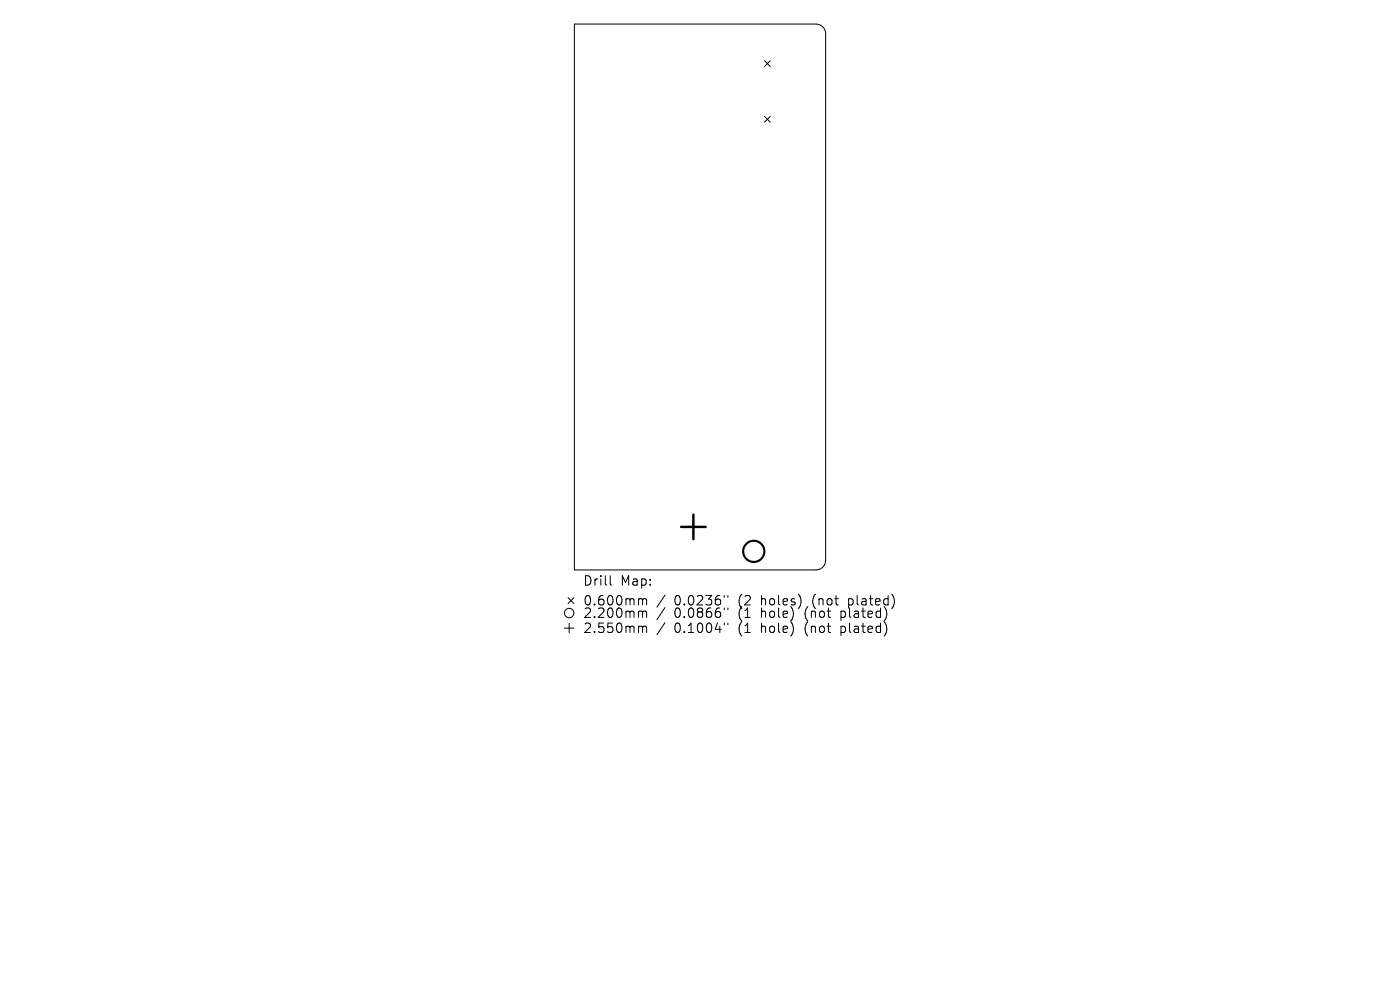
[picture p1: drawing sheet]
<svg xmlns="http://www.w3.org/2000/svg" width="297mm" height="210mm" viewBox="0 0 297 210" stroke-linecap="round" stroke-linejoin="round" font-family="sans-serif">
<defs><g id="words">
<g font-size="2.8">
<text x="123.7" y="124.5">Drill</text>
<text x="131.7" y="124.5">Map:</text>
<text x="123.7" y="128.7">0.600mm</text>
<text x="123.7" y="131.3">2.200mm</text>
<text x="143" y="128.7">0.0236&quot;</text>
<text x="143" y="131.3">0.0866&quot;</text>
<text x="156.6" y="128.7">(2</text>
<text x="156.6" y="131.3">(1</text>
<text x="161.5" y="128.7">holes)</text>
<text x="161.5" y="131.3">hole)</text>
<text x="170.8" y="131.3">(not</text>
<text x="172.4" y="128.7">(not</text>
<text x="178.5" y="131.3">plated)</text>
<text x="180.2" y="128.7">plated)</text>
<text x="123.7" y="134.5">2.550mm</text>
<text x="143" y="134.5">0.1004&quot;</text>
<text x="156.6" y="134.5">(1</text>
<text x="161.5" y="134.5">hole)</text>
<text x="170.8" y="134.5">(not</text>
<text x="178.5" y="134.5">plated)</text>
</g>
</g></defs>
<g fill="none" stroke="#000" stroke-width=".21">
<path d="M121.8 5.1h51.3a2.04 2.04 0 0 1 2.1 2v111.8a2.04 2.04 0 0 1-2.1 2h-51.3zM162.2 12.9l1.2 1.2M163.4 12.9l-1.2 1.2M162.2 24.7l1.2 1.2M163.4 24.7l-1.2 1.2M119.7 133.2h2M120.5 126.8l1.2 1.2M120.7 132.2v2M121.7 126.8l-1.2 1.2M129.5 122.1v1.7l.2 .3M136 127l.3 .3M136 129.6l.3 .3"/>
<path d="M136 132.8l.3 .3M136.3 127.3v1M136.3 129.9v1.1M136.3 133.1v1.1M136.3 127.3l.3-.3 .5 .1 .1 1.2M136.3 129.9l.3-.3 .5 .1 .1 1.3M136.3 133.1l.3-.3 .5 .1 .1 1.3M141.1 126.2l-1.7 2.6M141.1 128.9l-1.7 2.5M141.1 132.1l-1.7 2.5M153.7 126.3v.4M153.7 129v.4"/>
<path d="M153.7 132.2v.4M154.4 126.3v.4M154.4 129v.4M154.4 132.2v.4M169.8 126.9v1.3M187.7 132a2.35 2.35 0 0 1 0 2.8M188.1 130l-.1 .9-.3 .7M189.3 126.1a2.35 2.35 0 0 1 0 2.9"/>
<circle cx="120.7" cy="130" r="1"/>
</g>
<circle cx="159.9" cy="117" r="2.25" fill="none" stroke="#000" stroke-width=".45"/>
<path d="M144.5 111.8h5.2M147.1 109.2v5.2" fill="none" stroke="#000" stroke-width=".52"/>
<use href="#words"/>
</svg>
